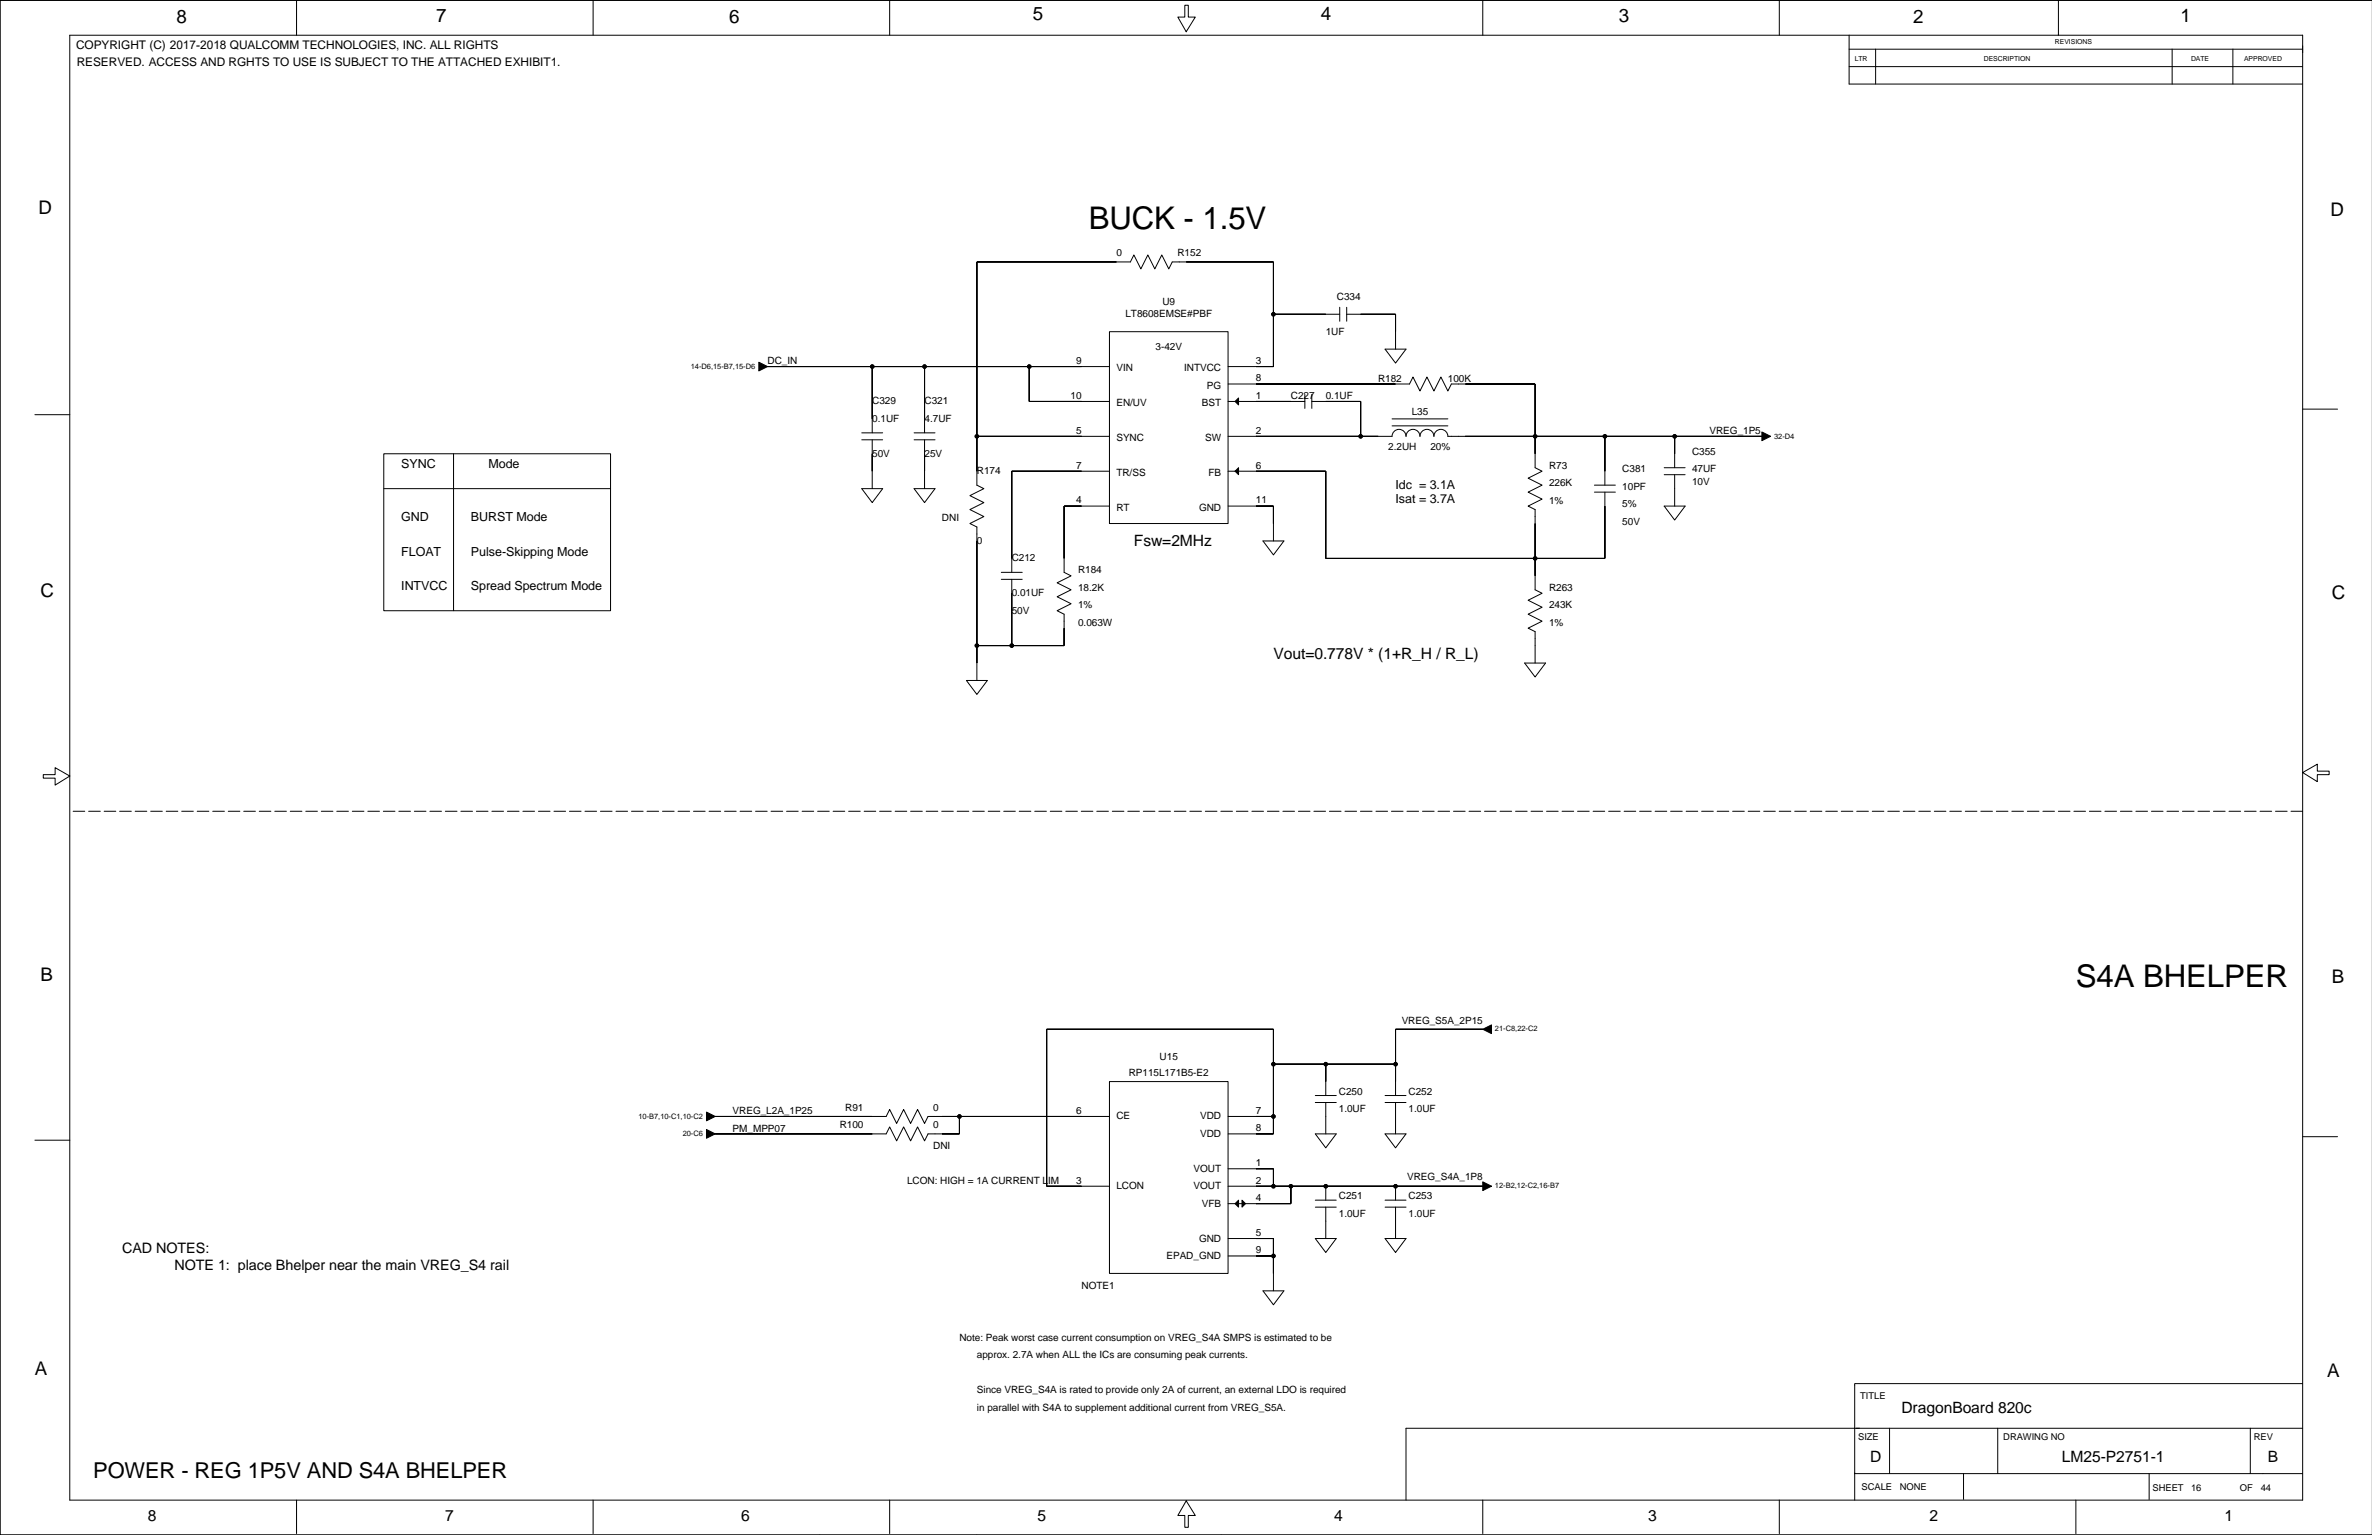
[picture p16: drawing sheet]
<svg xmlns="http://www.w3.org/2000/svg" width="863mm" height="559mm" viewBox="0 0 863 559" stroke-linecap="round" stroke-linejoin="round" font-family="sans-serif">
<defs><g id="words">
<g font-size="11.4">
<text x="396.2" y="83.2">BUCK - 1.5V</text>
<text x="755.5" y="359.4">S4A BHELPER</text>
</g>
<text font-size="8" x="33.9" y="537.9">POWER - REG 1P5V AND S4A BHELPER</text>
<g font-size="6.8">
<text x="64.2" y="8.2">8</text>
<text x="158.7" y="8">7</text>
<text x="265.4" y="8.2">6</text>
<text x="375.8" y="7.5">5</text>
<text x="480.7" y="7.5">4</text>
<text x="589.1" y="8">3</text>
<text x="696.3" y="8.2">2</text>
<text x="793.6" y="8">1</text>
<text x="14" y="77.8">D</text>
<text x="848.2" y="78.6">D</text>
<text x="14.7" y="217.5">C</text>
<text x="848.7" y="218.2">C</text>
<text x="14.7" y="357.1">B</text>
<text x="848.7" y="357.9">B</text>
<text x="12.7" y="500.6">A</text>
<text x="846.9" y="501.4">A</text>
</g>
<g font-size="5.7">
<text x="412.7" y="198.8">Fsw=2MHz</text>
<text x="463.4" y="239.8">Vout=0.778V * (1+R_H / R_L)</text>
<text x="692" y="514.3">DragonBoard 820c</text>
<text x="680.6" y="532.1">D</text>
<text x="750.4" y="532.1">LM25-P2751-1</text>
<text x="825.3" y="532.1">B</text>
<text x="53.8" y="553.7">8</text>
<text x="162" y="553.7">7</text>
<text x="269.7" y="553.7">6</text>
<text x="377.6" y="553.7">5</text>
<text x="485.5" y="553.7">4</text>
<text x="599.8" y="553.7">3</text>
<text x="702.1" y="553.7">2</text>
<text x="809.6" y="553.7">1</text>
</g>
<g font-size="5.2">
<text x="44.4" y="456">CAD NOTES:</text>
<text x="63.5" y="462.4">NOTE 1: place Bhelper near the main VREG_S4 rail</text>
</g>
<g font-size="4.6">
<text x="146" y="170.5">SYNC</text>
<text x="177.8" y="170.5">Mode</text>
<text x="507.9" y="177.9">Idc = 3.1A</text>
<text x="507.9" y="183.2">Isat = 3.7A</text>
<text x="146" y="189.5">GND</text>
<text x="171.4" y="189.5">BURST Mode</text>
<text x="146" y="202.2">FLOAT</text>
<text x="171.4" y="202.2">Pulse-Skipping Mode</text>
<text x="146" y="214.9">INTVCC</text>
<text x="171.4" y="214.9">Spread Spectrum Mode</text>
</g>
<g font-size="4.3">
<text x="27.7" y="18">COPYRIGHT (C) 2017-2018 QUALCOMM TECHNOLOGIES, INC. ALL RIGHTS</text>
<text x="27.9" y="24.1">RESERVED. ACCESS AND RGHTS TO USE IS SUBJECT TO THE ATTACHED EXHIBIT1.</text>
</g>
<g font-size="3.6">
<text x="406.3" y="93.3">0</text>
<text x="428.5" y="93.3">R152</text>
<text x="423" y="111">U9</text>
<text x="486.5" y="109.1">C334</text>
<text x="409.6" y="115.5">LT8608EMSE#PBF</text>
<text x="482.5" y="121.8">1UF</text>
<text x="420.5" y="127.5">3-42V</text>
<text x="279.3" y="132.6">DC_IN</text>
<text x="391.6" y="132.5">9</text>
<text x="406.3" y="135.1">VIN</text>
<text x="431" y="135.1">INTVCC</text>
<text x="457.1" y="132.5">3</text>
<text x="439.2" y="141.5">PG</text>
<text x="457.1" y="138.8">8</text>
<text x="501.5" y="139">R182</text>
<text x="526.9" y="139">100K</text>
<text x="317.4" y="147.2">C329</text>
<text x="336.5" y="147.2">C321</text>
<text x="389.6" y="145.2">10</text>
<text x="406.3" y="147.8">EN/UV</text>
<text x="437.4" y="147.8">BST</text>
<text x="457.1" y="145.2">1</text>
<text x="469.8" y="145.3">C227</text>
<text x="482.5" y="145.3">0.1UF</text>
<text x="317.4" y="153.6">0.1UF</text>
<text x="336.5" y="153.6">4.7UF</text>
<text x="513.8" y="151">L35</text>
<text x="391.6" y="157.9">5</text>
<text x="406.3" y="160.5">SYNC</text>
<text x="438.6" y="160.5">SW</text>
<text x="457.1" y="157.9">2</text>
<text x="622.2" y="158">VREG_1P5</text>
<text x="317.4" y="166.3">50V</text>
<text x="336.5" y="166.3">25V</text>
<text x="505.3" y="163.7">2.2UH</text>
<text x="520.6" y="163.7">20%</text>
<text x="615.8" y="165.6">C355</text>
<text x="355.5" y="172.6">R174</text>
<text x="391.6" y="170.6">7</text>
<text x="406.3" y="173.2">TR/SS</text>
<text x="439.8" y="173.2">FB</text>
<text x="457.1" y="170.6">6</text>
<text x="563.8" y="170.7">R73</text>
<text x="590.4" y="171.9">C381</text>
<text x="615.8" y="171.9">47UF</text>
<text x="563.8" y="177">226K</text>
<text x="590.4" y="178.3">10PF</text>
<text x="615.8" y="176.4">10V</text>
<text x="391.6" y="183.3">4</text>
<text x="406.3" y="185.9">RT</text>
<text x="436.4" y="185.9">GND</text>
<text x="457.1" y="183.3">11</text>
<text x="563.8" y="183.4">1%</text>
<text x="590.4" y="184.6">5%</text>
<text x="342.8" y="189.8">DNI</text>
<text x="590.4" y="191">50V</text>
<text x="355.5" y="198">0</text>
<text x="368.2" y="204.4">C212</text>
<text x="392.3" y="208.7">R184</text>
<text x="392.3" y="215.1">18.2K</text>
<text x="563.8" y="215.1">R263</text>
<text x="368.2" y="217.1">0.01UF</text>
<text x="392.3" y="221.4">1%</text>
<text x="563.8" y="221.4">243K</text>
<text x="368.2" y="223.4">50V</text>
<text x="392.3" y="227.8">0.063W</text>
<text x="563.8" y="227.8">1%</text>
<text x="510.1" y="372.6">VREG_S5A_2P15</text>
<text x="422" y="385.9">U15</text>
<text x="410.8" y="391.6">RP115L171B5-E2</text>
<text x="487.3" y="398.6">C250</text>
<text x="512.6" y="398.6">C252</text>
<text x="266.6" y="405.6">VREG_L2A_1P25</text>
<text x="307.6" y="404.3">R91</text>
<text x="339.6" y="404.3">0</text>
<text x="391.6" y="405.5">6</text>
<text x="406.3" y="407.5">CE</text>
<text x="436.8" y="407.5">VDD</text>
<text x="457.1" y="405.5">7</text>
<text x="487.3" y="404.9">1.0UF</text>
<text x="512.6" y="404.9">1.0UF</text>
<text x="266.6" y="412">PM_MPP07</text>
<text x="305.6" y="410.7">R100</text>
<text x="339.6" y="410.7">0</text>
<text x="436.8" y="413.9">VDD</text>
<text x="457.1" y="411.8">8</text>
<text x="339.6" y="418.3">DNI</text>
<text x="457.1" y="424.5">1</text>
<text x="330.1" y="431">LCON: HIGH = 1A CURRENT LIM</text>
<text x="391.6" y="430.9">3</text>
<text x="434.4" y="426.6">VOUT</text>
<text x="457.1" y="430.9">2</text>
<text x="512.1" y="429.7">VREG_S4A_1P8</text>
<text x="406.3" y="432.9">LCON</text>
<text x="434.4" y="432.9">VOUT</text>
<text x="457.1" y="437.2">4</text>
<text x="487.3" y="436.7">C251</text>
<text x="512.6" y="436.7">C253</text>
<text x="437.4" y="439.3">VFB</text>
<text x="487.3" y="443">1.0UF</text>
<text x="512.6" y="443">1.0UF</text>
<text x="457.1" y="449.9">5</text>
<text x="436.4" y="452">GND</text>
<text x="424.5" y="458.3">EPAD_GND</text>
<text x="457.1" y="456.3">9</text>
<text x="393.6" y="469.1">NOTE1</text>
<text x="349.2" y="488.1">Note: Peak worst case current consumption on VREG_S4A SMPS is estimated to be</text>
<text x="355.5" y="494.5">approx. 2.7A when ALL the ICs are consuming peak currents.</text>
<text x="355.5" y="507.2">Since VREG_S4A is rated to provide only 2A of current, an external LDO is required</text>
<text x="355.5" y="513.5">in parallel with S4A to supplement additional current from VREG_S5A.</text>
</g>
<g font-size="3.4">
<text x="677" y="509.3">TITLE</text>
<text x="676.2" y="524.3">SIZE</text>
<text x="729.1" y="524.3">DRAWING NO</text>
<text x="820.2" y="524.3">REV</text>
<text x="677.5" y="542.6">SCALE</text>
<text x="691.4" y="542.6">NONE</text>
<text x="783.4" y="542.8">SHEET</text>
<text x="797.4" y="542.8">16</text>
<text x="815.2" y="542.8">OF</text>
<text x="822.8" y="542.8">44</text>
</g>
<g font-size="2.7">
<text x="251.4" y="134.3">14-D6,15-B7,15-D6</text>
<text x="645.6" y="159.7">32-D4</text>
<text x="544.1" y="375.5">21-C8,22-C2</text>
<text x="232.3" y="407.2">10-B7,10-C1,10-C2</text>
<text x="248.5" y="413.6">20-C6</text>
<text x="544.1" y="432.6">12-B2,12-C2,16-B7</text>
</g>
<g font-size="2.5">
<text x="747.9" y="16.1">REVISIONS</text>
<text x="675" y="22.2">LTR</text>
<text x="722" y="22.2">DESCRIPTION</text>
<text x="797.4" y="22.2">DATE</text>
<text x="816.7" y="22.2">APPROVED</text>
</g>
</g></defs>
<g fill="none" stroke="#000" stroke-width=".36">
<path d="M0 .1h863.3h-863.3v558.7zM25.4 12.8h812.6v533.3h-812.6zM107.9 .1v12.7M215.9 .1v12.7M323.8 .1v12.7M431.2 1.9h1.3v4.3h2.5l-3.3 5.4-3-5.4h2.5zM539.6 .1v12.7M647.6 .1v12.7M672.9 12.8v17.8h165.1M672.9 17.9h165.1M682.6 17.9v12.7M749.1 .1v12.7"/>
<path d="M790.5 17.9v12.7M812.6 17.9v12.7M672.9 24.3h165.1M463.4 114.4h24.2M487.6 111.9v5M490.1 111.9v5M490.1 114.4h17.8v12.7M279.3 133.4h124.5M279.3 133.4h.1M317.4 133.4v24.2M336.5 133.4v24.2M374.6 133.4v12.7h29.2"/>
<path d="M403.8 120.7h43.1v69.9h-43.1zM446.9 133.4h16.5v-38h-36.8l-1.2 2.5-2.6-5.1-2.5 5.1-2.6-5.1-2.5 5.1-2.5-5.1-1.3 2.6h-55.9v81.2l2.6 1.3-5.1 2.5 5.1 2.6-5.1 2.5 5.1 2.5-5.1 2.6 2.5 1.3v55.8M446.9 139.8h66.1l1.2-2.5 2.6 5 2.5-5 2.6 5 2.5-5 2.5 5 1.3-2.5h30.5v30.5l2.5 1.2-5.1 2.6 5.1 2.5-5.1 2.6 5.1 2.5-5.1 2.5 2.6 1.3v29.2l2.5 1.3-5.1 2.5 5.1 2.6-5.1 2.5 5.1 2.5-5.1 2.6 2.6 1.2v11.5M504.1 127.1h7.6l-3.8 5.1zM12.7 151h12.7M313.6 157.6h7.6M332.7 157.6h7.6M355.5 158.8h48.3M446.9 158.8h59.7a2.54 2.54 0 0 1 2.6-2.5 2.54 2.54 0 0 1 2.5 2.5 2.54 2.54 0 0 1 2.5-2.5 2.54 2.54 0 0 1 2.6 2.5 2.54 2.54 0 0 1 2.5-2.5 2.54 2.54 0 0 1 2.6 2.5 2.54 2.54 0 0 1 2.5-2.5 2.54 2.54 0 0 1 2.5 2.5h114.3M446.9 146.1h28M474.9 143.6v5.1M477.4 146.1h17.8v12.7"/>
<path d="M477.4 143.6v5.1M506.6 155h20.3M506.6 152.5h20.3M584.1 158.8v17.8M609.5 158.8v11.5M641.2 158.8h.1M838 148.9h12.7M139.7 165.2h82.5v57.1h-82.5zM139.7 177.9h82.5M165.1 165.2v57.1M313.6 177.9h7.6l-3.8 5.1zM313.6 160.1h7.6"/>
<path d="M317.4 160.1v17.8M332.7 177.9h7.6l-3.8 5.1zM332.7 160.1h7.6M336.5 160.1v17.8M403.8 171.5h-35.6v36.9M446.9 171.5h35.6v31.8h101.6v-24.1M580.3 179.2h7.6M580.3 176.6h7.6M605.7 172.8h7.6M605.7 170.3h7.6M609.5 177.9h.1M609.5 172.8v11.4"/>
<path d="M403.8 184.2h-16.5v24.2l2.5 1.2-5.1 2.6 5.1 2.5-5.1 2.5 5.1 2.6-5.1 2.5 2.6 1.3v11.4h-31.8M446.9 184.2h16.5v12.7M459.6 196.9h7.7l-3.9 5.1zM605.7 184.2h7.6l-3.8 5.1zM364.4 210.9h7.6M364.4 208.4h7.6M368.2 210.9v24.1M558.7 235h.1M351.7 247.7h7.6l-3.8 5.1zM554.9 241.4h7.6l-3.8 5.1zM15.7 282h4.4v-2.5l5.3 3-5.3 3.3v-2.5h-4.4zM838 281.2l5.3-3v2.5h4.4v1.3h-4.4v2.5z"/>
<path d="M539.6 374.7h.1M539.6 374.7h-31.7v24.1M403.8 393.7h43.1v69.9h-43.1zM463.4 387.4h44.5M478.7 398.8h7.6M482.5 387.4v11.4M504.1 398.8h7.6M12.7 415.1h12.7M260.3 406.4h.1M260.3 412.8h.1M260.3 406.4h62.2l1.3-2.5 2.5 5.1 2.6-5.1 2.5 5.1 2.5-5.1 2.6 5.1 1.2-2.6h66.1M349.2 406.4v6.4h-11.5l-1.2 2.5-2.6-5.1-2.5 5.1-2.5-5.1-2.6 5.1-2.5-5.1-1.3 2.6h-62.2"/>
<path d="M446.9 412.8h16.5v-38.1h-82.5v57.1h22.9M446.9 406.4h16.5M478.7 412.8h7.6l-3.8 5.1zM478.7 401.4h7.6M482.5 406.4h.1M482.5 401.4v11.4M504.1 412.8h7.6l-3.8 5.1zM504.1 401.4h7.6M507.9 406.4h.1M507.9 401.4v11.4M838 413.8h12.7M446.9 425.5h16.5v6.3"/>
<path d="M446.9 431.8h92.7M469.8 431.8v6.4h-22.9M478.7 439.4h7.6M478.7 436.9h7.6M482.5 431.8h.1M482.5 431.8v5.1M482.5 439.4v11.5M504.1 439.4h7.6M504.1 436.9h7.6M507.9 431.8h.1M507.9 431.8v5.1M507.9 439.4v11.5"/>
<path d="M539.6 431.8h.1M446.9 450.9h16.5v19M446.9 457.2h16.5M478.7 450.9h7.6l-3.8 5.1zM482.5 444.5h.1M504.1 450.9h7.6l-3.8 5.1zM507.9 444.5h.1M459.6 469.9h7.7l-3.9 5.1zM687.7 519.9v16.6M727 519.9v16.6M819 519.9v16.6M838 503.7h-163v42.4"/>
<path d="M838 519.9h-326.3v26.2M675 536.5h163M714.6 536.5v9.3M782.1 536.5v9.3M0 558.8h863.3M107.9 546.1v12.2M215.9 546.1v12.2M298.4 558.8h.1M323.8 546.1v12.2M355.5 558.8h.1M431.7 546.4l3.3 5.3h-2.5v4.3h-1.3v-4.3h-2.5zM444.4 558.8h.1"/>
<path d="M539.6 546.1v12.2M539.6 558.8h.1M647.6 546.1v12.2M755.5 546.1v12.2"/>
<circle cx="463.4" cy="114.4" r=".63"/>
<circle cx="317.4" cy="133.4" r=".63"/>
<circle cx="336.5" cy="133.4" r=".63"/>
<circle cx="374.6" cy="133.4" r=".63"/>
<circle cx="355.5" cy="158.8" r=".63"/>
<circle cx="495.2" cy="158.8" r=".63"/>
<circle cx="558.7" cy="158.8" r=".63"/>
<circle cx="584.1" cy="158.8" r=".63"/>
<circle cx="609.5" cy="158.8" r=".63"/>
<circle cx="558.7" cy="203.3" r=".63"/>
<circle cx="355.5" cy="235" r=".63"/>
<circle cx="368.2" cy="235" r=".63"/>
<circle cx="463.4" cy="387.4" r=".63"/>
<circle cx="482.5" cy="387.4" r=".63"/>
<circle cx="507.9" cy="387.4" r=".63"/>
<circle cx="349.2" cy="406.4" r=".63"/>
<circle cx="463.4" cy="406.4" r=".63"/>
<circle cx="463.4" cy="431.8" r=".63"/>
<circle cx="469.8" cy="431.8" r=".63"/>
<circle cx="482.5" cy="431.8" r=".63"/>
<circle cx="507.9" cy="431.8" r=".63"/>
<circle cx="463.4" cy="457.2" r=".63"/>
</g>
<g fill="#000" stroke="#000" stroke-width=".36">
<path d="M355.5 95.4v63.4z" fill-rule="evenodd"/>
<path d="M355.5 95.4h50.8z" fill-rule="evenodd"/>
<path d="M431.7 95.4h31.7z" fill-rule="evenodd"/>
<path d="M463.4 95.4v19z" fill-rule="evenodd"/>
<path d="M463.4 114.4v19z" fill-rule="evenodd"/>
<path d="M463.4 114.4h19.1z" fill-rule="evenodd"/>
<path d="M507.9 114.4v6.3z" fill-rule="evenodd"/>
<path d="M495.2 114.4h12.7z" fill-rule="evenodd"/>
<path d="M276.2 131.9l3.1 1.5-3.1 1.6z" fill-rule="evenodd"/>
<path d="M279.3 133.4h38.1z" fill-rule="evenodd"/>
<path d="M317.4 133.4v19.1z" fill-rule="evenodd"/>
<path d="M336.5 133.4v19.1z" fill-rule="evenodd"/>
<path d="M317.4 133.4h19.1z" fill-rule="evenodd"/>
<path d="M336.5 133.4h38.1z" fill-rule="evenodd"/>
<path d="M374.6 133.4v12.7z" fill-rule="evenodd"/>
<path d="M374.6 133.4h19z" fill-rule="evenodd"/>
<path d="M457.1 133.4h6.3z" fill-rule="evenodd"/>
<path d="M457.1 139.8h50.8z" fill-rule="evenodd"/>
<path d="M558.7 139.8v19z" fill-rule="evenodd"/>
<path d="M533.3 139.8h25.4z" fill-rule="evenodd"/>
<path d="M355.5 158.8v12.7z" fill-rule="evenodd"/>
<path d="M374.6 146.1h19z" fill-rule="evenodd"/>
<path d="M355.5 158.8h38.1z" fill-rule="evenodd"/>
<path d="M449.5 146.1l1.2-1.2v2.5z" fill-rule="evenodd"/>
<path d="M457.1 146.1h12.7z" fill-rule="evenodd"/>
<path d="M482.5 146.1h12.7z" fill-rule="evenodd"/>
<path d="M495.2 146.1v12.7z" fill-rule="evenodd"/>
<path d="M457.1 158.8h38.1z" fill-rule="evenodd"/>
<path d="M495.2 158.8h6.3z" fill-rule="evenodd"/>
<path d="M558.7 158.8v6.4z" fill-rule="evenodd"/>
<path d="M533.3 158.8h25.4z" fill-rule="evenodd"/>
<path d="M584.1 158.8v12.7z" fill-rule="evenodd"/>
<path d="M558.7 158.8h25.4z" fill-rule="evenodd"/>
<path d="M609.5 158.8v6.4z" fill-rule="evenodd"/>
<path d="M584.1 158.8h25.4z" fill-rule="evenodd"/>
<path d="M609.5 158.8h31.7z" fill-rule="evenodd"/>
<path d="M641.2 157.3l3.2 1.5-3.2 1.6z" fill-rule="evenodd"/>
<path d="M317.4 165.2v6.3z" fill-rule="evenodd"/>
<path d="M336.5 165.2v6.3z" fill-rule="evenodd"/>
<path d="M368.2 171.5v31.8z" fill-rule="evenodd"/>
<path d="M368.2 171.5h25.4z" fill-rule="evenodd"/>
<path d="M449.5 171.5l1.2-1.2v2.5z" fill-rule="evenodd"/>
<path d="M482.5 171.5v31.8z" fill-rule="evenodd"/>
<path d="M457.1 171.5h25.4z" fill-rule="evenodd"/>
<path d="M355.5 196.9v38.1z" fill-rule="evenodd"/>
<path d="M387.3 184.2v19.1z" fill-rule="evenodd"/>
<path d="M387.3 184.2h6.3z" fill-rule="evenodd"/>
<path d="M463.4 184.2v6.4z" fill-rule="evenodd"/>
<path d="M457.1 184.2h6.3z" fill-rule="evenodd"/>
<path d="M558.7 190.6v12.7z" fill-rule="evenodd"/>
<path d="M584.1 184.2v19.1z" fill-rule="evenodd"/>
<path d="M368.2 216v19z" fill-rule="evenodd"/>
<path d="M558.7 203.3v6.3z" fill-rule="evenodd"/>
<path d="M482.5 203.3h76.2z" fill-rule="evenodd"/>
<path d="M558.7 203.3h25.4z" fill-rule="evenodd"/>
<path d="M355.5 235v6.4z" fill-rule="evenodd"/>
<path d="M355.5 235h12.7z" fill-rule="evenodd"/>
<path d="M368.2 235h19.1z" fill-rule="evenodd"/>
<path d="M387.3 228.7v6.3z" fill-rule="evenodd"/>
<path d="M380.9 374.7v57.1z" fill-rule="evenodd"/>
<path d="M463.4 374.7v12.7z" fill-rule="evenodd"/>
<path d="M380.9 374.7h82.5z" fill-rule="evenodd"/>
<path d="M507.9 374.7v12.7z" fill-rule="evenodd"/>
<path d="M507.9 374.7h31.7z" fill-rule="evenodd"/>
<path d="M539.6 374.7l3.2-1.6v3.2z" fill-rule="evenodd"/>
<path d="M463.4 387.4v19z" fill-rule="evenodd"/>
<path d="M482.5 387.4v6.3z" fill-rule="evenodd"/>
<path d="M463.4 387.4h19.1z" fill-rule="evenodd"/>
<path d="M507.9 387.4v6.3z" fill-rule="evenodd"/>
<path d="M482.5 387.4h25.4z" fill-rule="evenodd"/>
<path d="M257.1 404.8l3.2 1.6-3.2 1.6z" fill-rule="evenodd"/>
<path d="M257.1 411.2l3.2 1.6-3.2 1.6z" fill-rule="evenodd"/>
<path d="M260.3 406.4h57.1z" fill-rule="evenodd"/>
<path d="M260.3 412.8h57.1z" fill-rule="evenodd"/>
<path d="M342.8 412.8h6.4z" fill-rule="evenodd"/>
<path d="M349.2 406.4v6.4z" fill-rule="evenodd"/>
<path d="M342.8 406.4h6.4z" fill-rule="evenodd"/>
<path d="M349.2 406.4h44.4z" fill-rule="evenodd"/>
<path d="M463.4 406.4v6.4z" fill-rule="evenodd"/>
<path d="M457.1 406.4h6.3z" fill-rule="evenodd"/>
<path d="M457.1 412.8h6.3z" fill-rule="evenodd"/>
<path d="M380.9 431.8h12.7z" fill-rule="evenodd"/>
<path d="M449.5 438.2l1.2-1.3v2.5z" fill-rule="evenodd"/>
<path d="M452 436.9l1.3 1.3-1.3 1.2z" fill-rule="evenodd"/>
<path d="M457.1 425.5h6.3z" fill-rule="evenodd"/>
<path d="M463.4 425.5v6.3z" fill-rule="evenodd"/>
<path d="M457.1 431.8h6.3z" fill-rule="evenodd"/>
<path d="M469.8 431.8v6.4z" fill-rule="evenodd"/>
<path d="M463.4 431.8h6.4z" fill-rule="evenodd"/>
<path d="M457.1 438.2h12.7z" fill-rule="evenodd"/>
<path d="M469.8 431.8h12.7z" fill-rule="evenodd"/>
<path d="M482.5 431.8h25.4z" fill-rule="evenodd"/>
<path d="M507.9 431.8h31.7z" fill-rule="evenodd"/>
<path d="M539.6 430.2l3.2 1.6-3.2 1.6z" fill-rule="evenodd"/>
<path d="M463.4 457.2v6.4z" fill-rule="evenodd"/>
<path d="M457.1 457.2h6.3z" fill-rule="evenodd"/>
<path d="M457.1 450.9h6.3z" fill-rule="evenodd"/>
<path d="M463.4 450.9v6.3z" fill-rule="evenodd"/>
<circle cx="463.4" cy="114.4" r=".63"/>
<circle cx="317.4" cy="133.4" r=".63"/>
<circle cx="336.5" cy="133.4" r=".63"/>
<circle cx="374.6" cy="133.4" r=".63"/>
<circle cx="355.5" cy="158.8" r=".63"/>
<circle cx="495.2" cy="158.8" r=".63"/>
<circle cx="558.7" cy="158.8" r=".63"/>
<circle cx="584.1" cy="158.8" r=".63"/>
<circle cx="609.5" cy="158.8" r=".63"/>
<circle cx="558.7" cy="203.3" r=".63"/>
<circle cx="355.5" cy="235" r=".63"/>
<circle cx="368.2" cy="235" r=".63"/>
<circle cx="463.4" cy="387.4" r=".63"/>
<circle cx="482.5" cy="387.4" r=".63"/>
<circle cx="507.9" cy="387.4" r=".63"/>
<circle cx="349.2" cy="406.4" r=".63"/>
<circle cx="463.4" cy="406.4" r=".63"/>
<circle cx="463.4" cy="431.8" r=".63"/>
<circle cx="469.8" cy="431.8" r=".63"/>
<circle cx="482.5" cy="431.8" r=".63"/>
<circle cx="507.9" cy="431.8" r=".63"/>
<circle cx="463.4" cy="457.2" r=".63"/>
</g>
<path d="M838 295.3h-812.6" fill="none" stroke="#000" stroke-width=".36" stroke-dasharray="4.2 1.4"/>
<use href="#words"/>
</svg>
